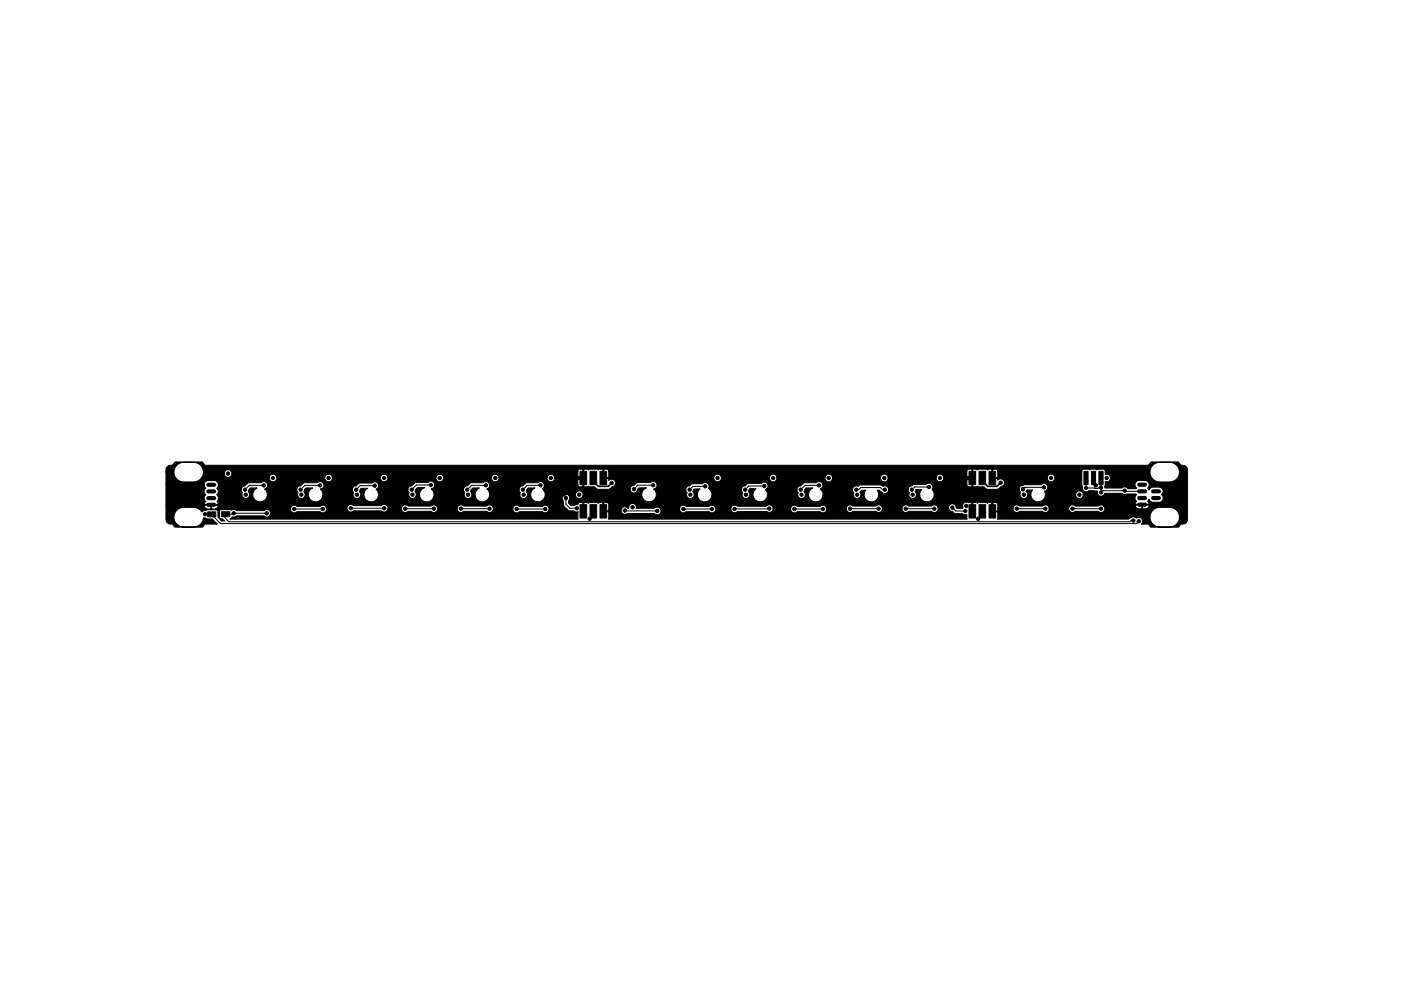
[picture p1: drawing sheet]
<svg xmlns="http://www.w3.org/2000/svg" width="420mm" height="297mm" viewBox="0 0 420 297" stroke-linecap="round" stroke-linejoin="round" font-family="sans-serif">
<g fill="#000" stroke="#000" stroke-width=".3">
<path d="M50 140l.7-.5 1-.1 .9-.9h7.9l.8 .8 .5 .2h282.3l.5-.2 .7-.8h8l1.1 1a1.52 1.52 0 0 1 1.7 1.3l-.1 15.4a1.96 1.96 0 0 1-1.6 .9l-1 .9h-8.2l-.9-.9h-2a1.14 1.14 0 0 0 .1-1.6 1.14 1.14 0 0 0-1.6-.1l-.4-.4h4.5l.5 1.7 1.3 1 1.1 .3h3l.9-.2 .9-.5 1-1.3 .1-1-.5-1.7-1.3-1-1.1-.2h-3l-.9 .1-.9 .6-1 1.2-.1 1-5.1-.1-1.3 .7h-39.4l.1-2-1.7-.2v-2.6h.2v2.3h1.4l.1-.7h4.6v.2a1.14 1.14 0 0 0 .8 1 1.14 1.14 0 0 0 1.2-.3l7 .1a1.14 1.14 0 0 0 1.2 .1 1.14 1.14 0 0 0 .6-1.1h5.9v.2a1.14 1.14 0 0 0 .8 1 1.14 1.14 0 0 0 1.2-.3l7 .1a1.14 1.14 0 0 0 1.6-.2 1.14 1.14 0 0 0-.2-1.6h9.5l.4 .7 .7 .2h.9v-1.1h.2v1.1l1.4-.1 .6-.8-.1-.2-13.6 .2a1.13 1.13 0 0 0-1.5 .1l-7-.1a1.14 1.14 0 0 0-1.9 .8h-5.9v-.3a1.13 1.13 0 0 0-1.9-.4l-7-.1a1.14 1.14 0 0 0-1.9 .8h-4.6v-1.3l-.2-.4-2.5-.1a.51 .51 0 0 1-.9 0h-2.1a.52 .52 0 0 1-.9 0l-.9 .2v2.6h-.2v-2.6l-1-.2a1.23 1.23 0 0 0-1.5 .2 1.23 1.23 0 0 0-.2 1.5l-1.8 .1-.3-.4a1.14 1.14 0 0 0-1.2-1 1.14 1.14 0 0 0-1 1.2 1.14 1.14 0 0 0 1.1 1.1l.9 .6 2.2 .1 .7 .3 .6-.1 .1 1.4h-107.6l.1-2-1.8-.2v-2.6h.3v2.3h1.3l.2-.2h3.7a1.14 1.14 0 0 0 .6 1.1 1.14 1.14 0 0 0 1.2-.1l8.3 .1a1.14 1.14 0 0 0 1.5 0 1.14 1.14 0 0 0 .1-1.5h5.8v.2a1.14 1.14 0 0 0 .8 1 1.14 1.14 0 0 0 1.2-.3l7 .1a1.14 1.14 0 0 0 1.3 .1 1.14 1.14 0 0 0 .5-1.2h4.6v.2a1.14 1.14 0 0 0 .7 1 1.14 1.14 0 0 0 1.2-.3l9.1 .1a1.14 1.14 0 0 0 1.6-.9h5.3v.2a1.14 1.14 0 0 0 .8 1 1.14 1.14 0 0 0 1.2-.3l7 .1a1.14 1.14 0 0 0 1.3 .1 1.14 1.14 0 0 0 .5-1.2h5.9v.2a1.14 1.14 0 0 0 .8 1 1.14 1.14 0 0 0 1.2-.3l7 .1a1.14 1.14 0 0 0 1.2 .1 1.14 1.14 0 0 0 .6-1.1h5.9v.2a1.14 1.14 0 0 0 .8 1 1.14 1.14 0 0 0 1.2-.3l7 .1a1.14 1.14 0 0 0 1.6-.2 1.14 1.14 0 0 0-.1-1.6 1.14 1.14 0 0 0-1.6 .1l-7-.1a1.14 1.14 0 0 0-1.9 .8h-5.9v-.3a1.13 1.13 0 0 0-1.9-.4l-7-.1a1.14 1.14 0 0 0-1.9 .8l-5.9-.2a1.14 1.14 0 0 0-1.9-.4l-7-.1a1.14 1.14 0 0 0-1.9 .8l-5.3-.2a1.14 1.14 0 0 0-.8-1 1.14 1.14 0 0 0-1.2 .5l-8.8-.1a1.14 1.14 0 0 0-1.8 .7h-4.6v-.2a1.14 1.14 0 0 0-1.9-.4l-7-.1a1.14 1.14 0 0 0-1.9 .8l-5.8-.1a1.13 1.13 0 0 0-1.7 0h-5.5v-.3a1.14 1.14 0 0 0-1.2-1.2 1.14 1.14 0 0 0-1 1.5l-.3-.1a1.14 1.14 0 0 0-1.2-.4 1.14 1.14 0 0 0-.8 1h-3.7l-.2-2.1-.5-.2-.8 .2-1.3-.2a.52 .52 0 0 1-.9 0h-2.1a.52 .52 0 0 1-.9 0l-.8 .2v2.6h-.3v-2.6l-.1-.2-1.1 .1a.91 .91 0 0 1-1.1 .6l-.3 .3h-1l-.7-.8 .1-.8a1.14 1.14 0 0 0-.7-1.8h2.7v.2a1.14 1.14 0 0 0 1.7 .8 1.14 1.14 0 0 0 0-1.9 1.14 1.14 0 0 0-1.7 .9l-2.8-.1a1.14 1.14 0 0 0-1.1 .7 1.14 1.14 0 0 0 .2 1.3l.1 1.4 1.5 1.5 3 .4-.2 .2 .1 2-104.5-.1 .6-.3a.69 .69 0 0 1 .9-.3l.5-.3h8.3a1.14 1.14 0 0 0 1.6 0 1.14 1.14 0 0 0 0-1.6 1.14 1.14 0 0 0-1.6 .1l-8.4-.1a1.18 1.18 0 0 0-1.4-.1l-.5-.2h-2.4l-.5 .2-.2 .5 .1 1.7 .3 .4h.5l.6 .7h-.8l-1.1-1.2v-1.7l-.4-.5h-2.8l-1.2 .3-.4 .4-.8-.8-.8-.5h-4.8l-1.5 1.1-.6 1.7 .6 1.7 1.4 1.1 1 .2 3.9-.2 1.4-1 .6-1.6h.7l.5 .3 1.5 .1 1.5 1.5h-3.6l-.9 .9h-8.2l-.7-.7-.4-.2a1.52 1.52 0 0 1-1.6-1.4v-4.1h11.5l.6 .8 1.3 .2v-1.2h.3v1.2l23.6-.1v.2a1.14 1.14 0 0 0 .8 1 1.14 1.14 0 0 0 1.2-.3l7 .1a1.14 1.14 0 0 0 1.3 0 1.14 1.14 0 0 0 .5-1.3h6.2v.2a1.14 1.14 0 0 0 .7 1 1.14 1.14 0 0 0 1.2-.3l8.5 .1a1.14 1.14 0 0 0 1.2 .2 1.14 1.14 0 0 0 .6-1h4.1v.2a1.14 1.14 0 0 0 .8 1 1.14 1.14 0 0 0 1.2-.3l7 .1a1.14 1.14 0 0 0 1.2 .1 1.14 1.14 0 0 0 .6-1.1h5.9v.2a1.14 1.14 0 0 0 .8 1 1.14 1.14 0 0 0 1.2-.3l7 .1a1.14 1.14 0 0 0 1.2 .1 1.14 1.14 0 0 0 .6-1h5.9v.2a1.14 1.14 0 0 0 .8 1 1.14 1.14 0 0 0 1.2-.3l7 .1a1.14 1.14 0 0 0 1.6-.2 1.14 1.14 0 0 0-.1-1.6 1.14 1.14 0 0 0-1.6 .1l-7-.1a1.14 1.14 0 0 0-1.9 .8l-5.9-.1a1.14 1.14 0 0 0-.7-1 1.14 1.14 0 0 0-1.2 .3l-7-.1a1.14 1.14 0 0 0-1.9 .8h-5.9v-.3a1.14 1.14 0 0 0-1.9-.4l-7-.1a1.14 1.14 0 0 0-1.9 .8l-4.1-.2a1.14 1.14 0 0 0-.7-.9 1.14 1.14 0 0 0-1.2 .3l-8.5-.1a1.14 1.14 0 0 0-1.8 .7h-6.2l-.1-.2a1.13 1.13 0 0 0-1.8-.2l-7-.1a1.14 1.14 0 0 0-1.9 .8h-22.4l.6-.6v-.5l-15.5 .2v-6.3h11.4l.5 1a1.25 1.25 0 0 0 0 2 1.25 1.25 0 0 0 0 2l-.4 .6 .1 .3h3.9l.1-.3-.4-.6 .1-.1a1.26 1.26 0 0 0-.1-1.9 1.25 1.25 0 0 0 .3-1.6h7l.4 1a1.17 1.17 0 0 0 .5 1.5 1.17 1.17 0 0 0 1.5-.3 1.17 1.17 0 0 0-.2-1.6l.1-.6 .5-.4h2l-.4 .2a2.18 2.18 0 0 0-.4 3.1 2.18 2.18 0 0 0 3.2 .2 2.18 2.18 0 0 0 0-3.1h9.5l.4 1a1.17 1.17 0 0 0 .5 1.5 1.17 1.17 0 0 0 1.5-.3 1.17 1.17 0 0 0-.3-1.6l.2-.6 .5-.4h2l-.4 .2a2.18 2.18 0 0 0-.4 3.1 2.18 2.18 0 0 0 3.1 .2 2.18 2.18 0 0 0 .1-3.1h9.5l.3 1a1.17 1.17 0 0 0 .5 1.5 1.17 1.17 0 0 0 1.6-.3 1.17 1.17 0 0 0-.3-1.6l.1-.6 .4-.3h2l-.2 .1a2.18 2.18 0 0 0-.5 3.1 2.18 2.18 0 0 0 3.2 .2 2.18 2.18 0 0 0 0-3.1h9.5l.4 1a1.17 1.17 0 0 0 .5 1.5 1.17 1.17 0 0 0 1.5-.3 1.17 1.17 0 0 0-.2-1.6l.1-.6 .6-.5h2.2h-.3a2.18 2.18 0 0 0-1 3.2 2.18 2.18 0 0 0 3.3 .5 2.18 2.18 0 0 0 .1-3.2h9.5l.4 1a1.17 1.17 0 0 0 .5 1.5 1.17 1.17 0 0 0 1.5-.3 1.17 1.17 0 0 0-.3-1.6l.2-.6 .5-.4h2l-.4 .2a2.18 2.18 0 0 0-.4 3.1 2.18 2.18 0 0 0 3.1 .2 2.18 2.18 0 0 0 .1-3.1h9.5l.3 1a1.17 1.17 0 0 0 .5 1.5 1.17 1.17 0 0 0 1.6-.3 1.17 1.17 0 0 0-.3-1.6l.1-.6 .5-.4h2l-.3 .2a2.18 2.18 0 0 0-.4 3.2 2.18 2.18 0 0 0 3.2 0 2.18 2.18 0 0 0-.3-3.2 1.12 1.12 0 0 0 .6-1.2h10.1l.4 .6h1l.1-2.5-1.5 .2v1.7h-10.1a1.13 1.13 0 0 0-.8-.9 1.13 1.13 0 0 0-1.1 .3h-3.3l-1.2 .9a1.13 1.13 0 0 0-1.1 1.1l-9.7-.1a1.14 1.14 0 0 0 .7-1.7 1.14 1.14 0 0 0-1.8-.2h-3.6l-1.1 .9a1.13 1.13 0 0 0-1.2 1.1h-9.5l-.2-.2a1.14 1.14 0 0 0 .9-1.6 1.14 1.14 0 0 0-1.8-.3h-3.8l-1.1 1-.8 .3-.4 .8-9.5-.1h.1a1.14 1.14 0 0 0 .4-1.7 1.14 1.14 0 0 0-1.7-.1h-3.9l-.9 .8-.7 .3-.4 .8-9.6-.1a1.14 1.14 0 0 0 .9-1.6 1.14 1.14 0 0 0-1.8-.3h-3.9l-1.1 .9a1.13 1.13 0 0 0-1.2 1.1l-9.6-.1a1.14 1.14 0 0 0 .7-1.7 1.14 1.14 0 0 0-1.8-.2h-3.7l-1.1 .9a1.13 1.13 0 0 0-1.2 1.1h-7l-.3-.4a1.26 1.26 0 0 0 .4-1.4 1.26 1.26 0 0 0-1.1-.9l-2.3 .1-.6 .5-.2 .7h-11.4v-3.8h2.3l.2 1 .5 .9 1.3 .9 .9 .2 4-.2 .8-.4 .7-.7h20.2a1.14 1.14 0 0 0 1.2 1.2 1.14 1.14 0 0 0 1.1-1.2h14.4v.2a1.14 1.14 0 0 0 1.2 1 1.14 1.14 0 0 0 1.1-1.2h14.4v.2a1.14 1.14 0 0 0 1.2 1 1.14 1.14 0 0 0 1-1.2h14.4v.2a1.14 1.14 0 0 0 1.3 1 1.14 1.14 0 0 0 1-1.2h14.4v.2a1.14 1.14 0 0 0 1.2 1 1.14 1.14 0 0 0 1.1-1.2h14.4v.2a1.14 1.14 0 0 0 1.7 .8 1.14 1.14 0 0 0 0-1.9 1.14 1.14 0 0 0-1.7 .9h-14.4l-.1-.3a1.14 1.14 0 0 0-1.2-.8 1.14 1.14 0 0 0-1 1.1h-14.4v-.3a1.14 1.14 0 0 0-1.2-.8 1.14 1.14 0 0 0-1.1 1.1h-14.4v-.3a1.14 1.14 0 0 0-1.2-.8 1.14 1.14 0 0 0-1 1.1h-14.4l-.1-.3a1.14 1.14 0 0 0-1.2-.8 1.14 1.14 0 0 0-1 1.1h-14.4v-.3a1.14 1.14 0 0 0-1.2-.8 1.14 1.14 0 0 0-1.1 1.1h-20.2l.5-1.4h6.3a1.14 1.14 0 0 0 1.4 1.2 1.14 1.14 0 0 0 .6-1.7h104v1.7l1.5 .1v-2.3h.3v4.9l1 .2a.52 .52 0 0 1 .8 0h1.4l.6 .6 .5 .2 9.6-.2a1.14 1.14 0 0 0 1.1 1.3 1.14 1.14 0 0 0 1.1-1.2l.4-.4h2.3a2.18 2.18 0 0 0-1.1 3.1 2.18 2.18 0 0 0 3.2 .7 2.18 2.18 0 0 0 .2-3.3h9.5l.3 1a1.17 1.17 0 0 0 .5 1.5 1.17 1.17 0 0 0 1.6-.3 1.17 1.17 0 0 0-.3-1.6l.3-.7h1.9l-.2 .1a2.18 2.18 0 0 0 0 3.1 2.18 2.18 0 0 0 3.1-.1 2.18 2.18 0 0 0-.1-3h9.5l.4 1a1.17 1.17 0 0 0 .5 1.5 1.17 1.17 0 0 0 1.5-.3 1.17 1.17 0 0 0-.2-1.6l.4-.8h1.8l-.3 .2a2.18 2.18 0 0 0 0 3.1 2.18 2.18 0 0 0 3.1 0 2.18 2.18 0 0 0 .1-3l9.4-.1 .4 1a1.17 1.17 0 0 0 .5 1.5 1.17 1.17 0 0 0 1.5-.3 1.17 1.17 0 0 0-.3-1.6l.2-.6 .5-.4h2l-.4 .2a2.18 2.18 0 0 0-.4 3.1 2.18 2.18 0 0 0 3.1 .2 2.18 2.18 0 0 0 .1-3.1h9.5l.3 1a1.14 1.14 0 0 0 .4 1.5 1.14 1.14 0 0 0 1.5-.2 1.14 1.14 0 0 0 0-1.5l.6-.6h1.1l-.1 .2a2.18 2.18 0 0 0 1.9 3.3 2.18 2.18 0 0 0 1.6-3.5h.7l.4 .5a1.32 1.32 0 0 0 1.4 .4 1.32 1.32 0 0 0 1-1.1h5.8l.4 1a1.17 1.17 0 0 0 .4 1.5 1.17 1.17 0 0 0 1.6-.3 1.17 1.17 0 0 0-.2-1.6l.1-.5h1.8a2.18 2.18 0 0 0 .1 3 2.18 2.18 0 0 0 3.1-.1 2.18 2.18 0 0 0-.1-3l.2-.6-.2-.8h10.5l.4 .6h.9l.2-2.5-1.5 .2v1.7h-10.5a1.13 1.13 0 0 0-1.7-.1h-3.7l-1.4 .7-.4 .8h-5.8a1.14 1.14 0 0 0-1.7-.9l-.8-.5h-5.8l-.9 .5a1.14 1.14 0 0 0-1.6 .9l-9.7-.2a1.14 1.14 0 0 0 .6-1.7 1.14 1.14 0 0 0-1.8-.1h-3.5l-1.1 .9a1.13 1.13 0 0 0-1.2 1.1h-9.2l.1-.1a1.14 1.14 0 0 0 .1-1.7 1.14 1.14 0 0 0-1.6 0h-4l-.9 .7-.8 .3-.4 .8h-9.5l-.3-.3a1.13 1.13 0 0 0-.3-1.5 1.13 1.13 0 0 0-1.5 .1h-3.2l-.7 .6-.7 .3-.4 .8-9.7-.1 .2-.1a1.14 1.14 0 0 0 .7-1.7 1.14 1.14 0 0 0-1.8-.1h-4.1l-.9 .8-.7 .3-.4 .7h-6.1l.7-.6a1.14 1.14 0 0 0 .8-1.7 1.14 1.14 0 0 0-1.8-.2l-.2-.6h-1.6v-.2h33.3v.2a1.14 1.14 0 0 0 1.2 1 1.14 1.14 0 0 0 1-1.2h14.4v.2a1.14 1.14 0 0 0 1.3 1 1.14 1.14 0 0 0 1-1.2h14.4v.2a1.14 1.14 0 0 0 1.2 1 1.14 1.14 0 0 0 1.1-1.2h14.4v.2a1.14 1.14 0 0 0 1.2 1 1.14 1.14 0 0 0 1-1.2h14.4v.2a1.14 1.14 0 0 0 1.8 .8 1.14 1.14 0 0 0 0-1.9 1.14 1.14 0 0 0-1.8 .9h-14.4v-.3a1.14 1.14 0 0 0-1.2-.8 1.14 1.14 0 0 0-1 1.1h-14.4l-.1-.3a1.14 1.14 0 0 0-1.2-.8 1.14 1.14 0 0 0-1 1.1h-14.4v-.3a1.14 1.14 0 0 0-1.2-.8 1.14 1.14 0 0 0-1.1 1.1h-14.4v-.3a1.14 1.14 0 0 0-1.2-.8 1.14 1.14 0 0 0-1 1.1h-33.3v-2.4h.3v2.3l1.5-.1v-1.7h107.4v1.7l1.5 .1v-2.3h.2v4.9l.2 .2h.8l.4-.2 .4 .2h1.6l.6 .6 .5 .2 9.5-.2 .1 .7 .4 .4-.2 .1a1.14 1.14 0 0 0 .5 1.6 1.14 1.14 0 0 0 1.5-.4 1.14 1.14 0 0 0-.3-1.6l.2-.4h1.8a2.18 2.18 0 0 0 .9 3.4 2.18 2.18 0 0 0 2.9-2.1h9.1v.2a1.14 1.14 0 0 0 1.7 .9 1.14 1.14 0 0 0 0-2 1.14 1.14 0 0 0-1.7 .9h-9.1l-.3-1h.2a1.14 1.14 0 0 0 .7-1.7 1.14 1.14 0 0 0-1.8-.2h-4.9l-.6 .2a1.13 1.13 0 0 0-1.1 1h-6.2l.7-.7a1.14 1.14 0 0 0 .9-1.7 1.14 1.14 0 0 0-1.9-.2l-.1-.5h-1.6v-.2h16.6v.2a1.14 1.14 0 0 0 1.7 .8 1.14 1.14 0 0 0 0-1.9 1.14 1.14 0 0 0-1.7 .9h-16.6v-2.4h.2v2.3l1.5-.1v-1.7h25.2v4l.3 .5a1.13 1.13 0 0 0 .4 1.4 1.13 1.13 0 0 0 1.4-.1l2.6 .1a1.14 1.14 0 0 0 .8 1.5 1.14 1.14 0 0 0 1.4-.8h5.2l.7 .3 3.5-.1 .2 .2a1.25 1.25 0 0 0 0 2l-.5 .6 .2 .2h3.9l.1-.2-.4-.6 .4-.7 .3 .6 .7 .3h2.2a1.26 1.26 0 0 0 1-.9 1.26 1.26 0 0 0-.5-1.3 1.26 1.26 0 0 0 .5-1.4 1.26 1.26 0 0 0-1.2-.9h-2l-.7 .4-.3 .5-.4-.6a1.26 1.26 0 0 0 .4-1.4 1.26 1.26 0 0 0-1.1-.9h-2.1a1.26 1.26 0 0 0-1 1 1.26 1.26 0 0 0 .5 1.3l-.2 .2-2.5-.1a1.13 1.13 0 0 0-1.7-.1h-5.2l.2-1.9a1.14 1.14 0 0 0 1.5-1.2 1.14 1.14 0 0 0-1.6-1v-.7h13.5l.5 1.7 1.3 1 1.1 .3h3l.9-.2 .9-.5 1-1.3 .1-1-.1-1-1-1.2-.9-.6-.9-.1h-3l-1.1 .2-1.3 1-.5 1.7h-13.5v-.5l-.3-.3-1.7-.1a.52 .52 0 0 1-.8 0h-1.4a.52 .52 0 0 1-.9 0l-1.5 .1-.4 .6h-25.2l-.5-.7h-2.2a.51 .51 0 0 1-.9 0h-2.1a.52 .52 0 0 1-.9 0l-.9 .2-1.2-.2-.5 .7h-107.4l-.5-.7h-2.3a.52 .52 0 0 1-.9 0h-2.1a.52 .52 0 0 1-.9 0l-.8 .2-1.3-.2-.5 .7h-104a1.14 1.14 0 0 0-1.2-.5 1.14 1.14 0 0 0-.8 1h-6.3l-.1-1.2-.5-.8-.7-.7-1.5-.5-4.1 .2-1.4 1-.6 1.7h-2.3zM62.3 153.4h1l.5 .8-.5 .7h-1zM63.6 153.4h1.1v1.5h-1.1l.5-.7zM66.5 153.4h1.1l-.5 .7 .5 .8h-1.1zM67.9 153.4h1v1.5h-1l-.5-.8zM173.9 141.3h2v4h-2zM173.9 151.3h2v4h-2zM176.9 141.3h2v4h-2zM176.9 151.3h2v4h-2zM179.9 141.3h2v4h-2zM179.9 151.3h2v4h-2zM290.6 151.3h2v4h-2z"/>
<path d="M290.6 141.3h2v4h-2zM293.6 151.3h2v4h-2zM293.6 141.3h2v4h-2zM296.6 151.3h2v4h-2zM296.6 141.3h2v4h-2zM325.1 141.3h1.2v4h-1.2zM327.3 141.3h1.3v4h-1.3zM329.6 141.3h1.2v4h-1.2z"/>
<circle cx="61.5" cy="154.1" r=".5"/>
<circle cx="68.4" cy="141.9" r=".5"/>
<circle cx="69" cy="148.4" r=".5"/>
<circle cx="70.1" cy="153.8" r=".5"/>
<circle cx="73.5" cy="146.8" r=".5"/>
<circle cx="73.7" cy="148.3" r=".5"/>
<circle cx="73.8" cy="143.3" r=".5"/>
<circle cx="79.1" cy="145.5" r=".5"/>
<circle cx="80" cy="153.8" r=".5"/>
<circle cx="81.9" cy="143.3" r=".5"/>
<circle cx="85.8" cy="148.3" r=".5"/>
<circle cx="88.2" cy="152.6" r=".5"/>
<circle cx="90.1" cy="146.8" r=".5"/>
<circle cx="90.4" cy="148.3" r=".5"/>
<circle cx="90.4" cy="143.3" r=".5"/>
<circle cx="96" cy="145.5" r=".5"/>
<circle cx="96.8" cy="152.6" r=".5"/>
<circle cx="98.5" cy="143.3" r=".5"/>
<circle cx="102" cy="148.4" r=".5"/>
<circle cx="105.2" cy="152.3" r=".5"/>
<circle cx="106.8" cy="146.8" r=".5"/>
<circle cx="107" cy="148.3" r=".5"/>
<circle cx="107.1" cy="143.3" r=".5"/>
<circle cx="112.4" cy="145.6" r=".5"/>
<circle cx="115.2" cy="152.3" r=".5"/>
<circle cx="115.2" cy="143.3" r=".5"/>
<circle cx="119.1" cy="148.3" r=".5"/>
<circle cx="121.5" cy="152.5" r=".5"/>
<circle cx="123.5" cy="146.8" r=".5"/>
<circle cx="123.7" cy="148.3" r=".5"/>
<circle cx="123.8" cy="143.3" r=".5"/>
<circle cx="129.2" cy="145.4" r=".5"/>
<circle cx="130.1" cy="152.5" r=".5"/>
<circle cx="131.9" cy="143.3" r=".5"/>
<circle cx="135.8" cy="148.3" r=".5"/>
<circle cx="138.2" cy="152.5" r=".5"/>
<circle cx="140.1" cy="146.8" r=".5"/>
<circle cx="140.4" cy="148.3" r=".5"/>
<circle cx="140.4" cy="143.3" r=".5"/>
<circle cx="145.7" cy="145.5" r=".5"/>
<circle cx="146.8" cy="152.5" r=".5"/>
<circle cx="148.5" cy="143.3" r=".5"/>
<circle cx="152.4" cy="148.3" r=".5"/>
<circle cx="154.9" cy="152.6" r=".5"/>
<circle cx="156.8" cy="146.8" r=".5"/>
<circle cx="157" cy="148.3" r=".5"/>
<circle cx="157.1" cy="143.3" r=".5"/>
<circle cx="162.1" cy="145.5" r=".5"/>
<circle cx="163.5" cy="152.6" r=".5"/>
<circle cx="165.2" cy="143.3" r=".5"/>
<circle cx="169.1" cy="148.2" r=".5"/>
<circle cx="169.7" cy="149.3" r=".5"/>
<circle cx="173" cy="152.3" r=".5"/>
<circle cx="173.7" cy="148.3" r=".5"/>
<circle cx="173.8" cy="143.3" r=".5"/>
<circle cx="176.8" cy="155.5" r=".5"/>
<circle cx="183.4" cy="144.8" r=".5"/>
<circle cx="185.8" cy="148.2" r=".5"/>
<circle cx="187.4" cy="153" r=".5"/>
<circle cx="189.7" cy="152" r=".5"/>
<circle cx="190.1" cy="146.6" r=".5"/>
<circle cx="190.4" cy="143.3" r=".5"/>
<circle cx="195.9" cy="145.4" r=".5"/>
<circle cx="197.1" cy="153.1" r=".5"/>
<circle cx="202.4" cy="148.3" r=".5"/>
<circle cx="204.9" cy="152.6" r=".5"/>
<circle cx="206.8" cy="146.8" r=".5"/>
<circle cx="207" cy="148.3" r=".5"/>
<circle cx="207.1" cy="143.3" r=".5"/>
<circle cx="211.5" cy="145.8" r=".5"/>
<circle cx="213.5" cy="152.6" r=".5"/>
<circle cx="215.2" cy="143.3" r=".5"/>
<circle cx="218.6" cy="148.3" r=".5"/>
<circle cx="220.3" cy="152.5" r=".5"/>
<circle cx="223.5" cy="146.8" r=".5"/>
<circle cx="223.7" cy="148.3" r=".5"/>
<circle cx="223.8" cy="143.3" r=".5"/>
<circle cx="229.2" cy="145.7" r=".5"/>
<circle cx="230.7" cy="152.4" r=".5"/>
<circle cx="231.9" cy="143.3" r=".5"/>
<circle cx="235.8" cy="148.3" r=".5"/>
<circle cx="238.2" cy="152.6" r=".5"/>
<circle cx="240.1" cy="146.8" r=".5"/>
<circle cx="240.4" cy="148.3" r=".5"/>
<circle cx="240.4" cy="143.3" r=".5"/>
<circle cx="245.6" cy="145.5" r=".5"/>
<circle cx="246.8" cy="152.6" r=".5"/>
<circle cx="248.5" cy="143.3" r=".5"/>
<circle cx="252.4" cy="148.3" r=".5"/>
<circle cx="254.9" cy="152.5" r=".5"/>
<circle cx="256.8" cy="146.8" r=".5"/>
<circle cx="257" cy="148.3" r=".5"/>
<circle cx="257.1" cy="143.3" r=".5"/>
<circle cx="263.5" cy="152.5" r=".5"/>
<circle cx="265.2" cy="143.3" r=".5"/>
<circle cx="265.4" cy="146.8" r=".5"/>
<circle cx="268.8" cy="148.6" r=".5"/>
<circle cx="271.6" cy="152.5" r=".5"/>
<circle cx="273.5" cy="146.8" r=".5"/>
<circle cx="273.7" cy="148.3" r=".5"/>
<circle cx="273.8" cy="143.3" r=".5"/>
<circle cx="278.6" cy="146" r=".5"/>
<circle cx="280.2" cy="152.5" r=".5"/>
<circle cx="281.9" cy="143.3" r=".5"/>
<circle cx="282" cy="148.3" r=".5"/>
<circle cx="285.6" cy="152.1" r=".5"/>
<circle cx="289.5" cy="153.2" r=".5"/>
<circle cx="289.8" cy="151.6" r=".5"/>
<circle cx="290.4" cy="143.3" r=".5"/>
<circle cx="293.3" cy="155.5" r=".5"/>
<circle cx="300.1" cy="144.7" r=".5"/>
<circle cx="302.4" cy="148.3" r=".5"/>
<circle cx="304.9" cy="152.5" r=".5"/>
<circle cx="306.8" cy="146.6" r=".5"/>
<circle cx="307" cy="148.3" r=".5"/>
<circle cx="307.1" cy="143.3" r=".5"/>
<circle cx="313.1" cy="146.1" r=".5"/>
<circle cx="313.5" cy="152.5" r=".5"/>
<circle cx="315.2" cy="143.3" r=".5"/>
<circle cx="319" cy="148.3" r=".5"/>
<circle cx="321.6" cy="152.5" r=".5"/>
<circle cx="323.7" cy="148.3" r=".5"/>
<circle cx="323.8" cy="143.3" r=".5"/>
<circle cx="325.7" cy="146.3" r=".5"/>
<circle cx="328.6" cy="145.5" r=".5"/>
<circle cx="330.2" cy="152.5" r=".5"/>
<circle cx="330.2" cy="147.6" r=".5"/>
<circle cx="330.2" cy="146.2" r=".5"/>
<circle cx="331.9" cy="143.3" r=".5"/>
<circle cx="335.4" cy="148.6" r=".5"/>
<circle cx="336.4" cy="144.6" r=".5"/>
<circle cx="337.3" cy="147.1" r=".5"/>
<circle cx="339.9" cy="156" r=".5"/>
<circle cx="341.5" cy="156.3" r=".5"/>
</g>
<path d="M62.5 151.3h1.7M62.5 149.3h1.7M62.5 145.3h1.7M62.5 147.3h1.7M341.6 151.3h1.8M341.6 149.3h1.8M341.6 147.3h1.8M341.6 145.3h1.8M345.8 149.3h1.8M345.8 147.3h1.8" fill="none" stroke="#000" stroke-width="1.3"/>
<path d="M177.9 144.3l1.5 1.5h3l1-1M294.6 143.3v.9l1.6 1.6h2.8l1.1-1.1" fill="none" stroke="#000" stroke-width=".5"/>
<g fill="none" stroke="#000" stroke-width=".3">
<path d="M62.8 153.6v.6l-1.3-.1M64.2 154.2v.8l1.9 1.9h274.7l.7-.6M67 154.7l1.7 1.7h270.1l.4-.4h.7M68.4 154.1v.1M79.1 145.5h-4.3l-1.3 1.3M80 153.8h-9.9l-.3 .3h-1.4M88.2 152.6h8.6M96 145.5h-4.6l-1.3 1.3M105.2 152.3h10M112.4 145.6h-4.4l-1.2 1.2M121.5 152.5h8.6M129.2 145.4h-4.3l-1.4 1.4"/>
<path d="M138.2 152.5h8.6M145.7 145.5h-4.3l-1.3 1.3M154.9 152.6h8.6M162.1 145.5h-4l-1.3 1.3M169.7 149.3v1.9l1.2 1.1h2.1M177.9 153.3l-.1 1.3-1 .9M187.4 153l9.7 .1M195.9 145.4h-4.6l-1.2 1.2M204.9 152.6h8.6M211.5 145.8h-3.7l-1 1M229.2 145.7h-4.6l-1.1 1.1M230.7 152.4l-10.4 .1"/>
<path d="M238.2 152.6h8.6M245.6 145.5h-4.2l-1.3 1.3M254.9 152.5h8.6M256.8 146.8h.7l.7-.7h5.8l.6 .7h.8M271.6 152.5h8.6M278.6 146h-4.3l-.8 .8M285.6 152.1l1 1.1h2.9M294.6 153.3v.9l-1.3 1.3M304.9 152.5h8.6M313.1 146.1h-5.7l-.6 .5M321.6 152.5h8.6M325.7 143.3h.1"/>
<path d="M325.7 143.3v3h2.6M327.9 143.3v1.5l.7 .7M327.9 143.3h.1M328.3 146.3h.1M328.3 146.3l.1 .1M328.4 146.4h.1M330.2 143.3h.1M330.2 143.3v2.9l-1.8 .2M341.6 149.3h.9M343.6 147.3l-12.9-.2-.5 .5"/>
</g>
</svg>
